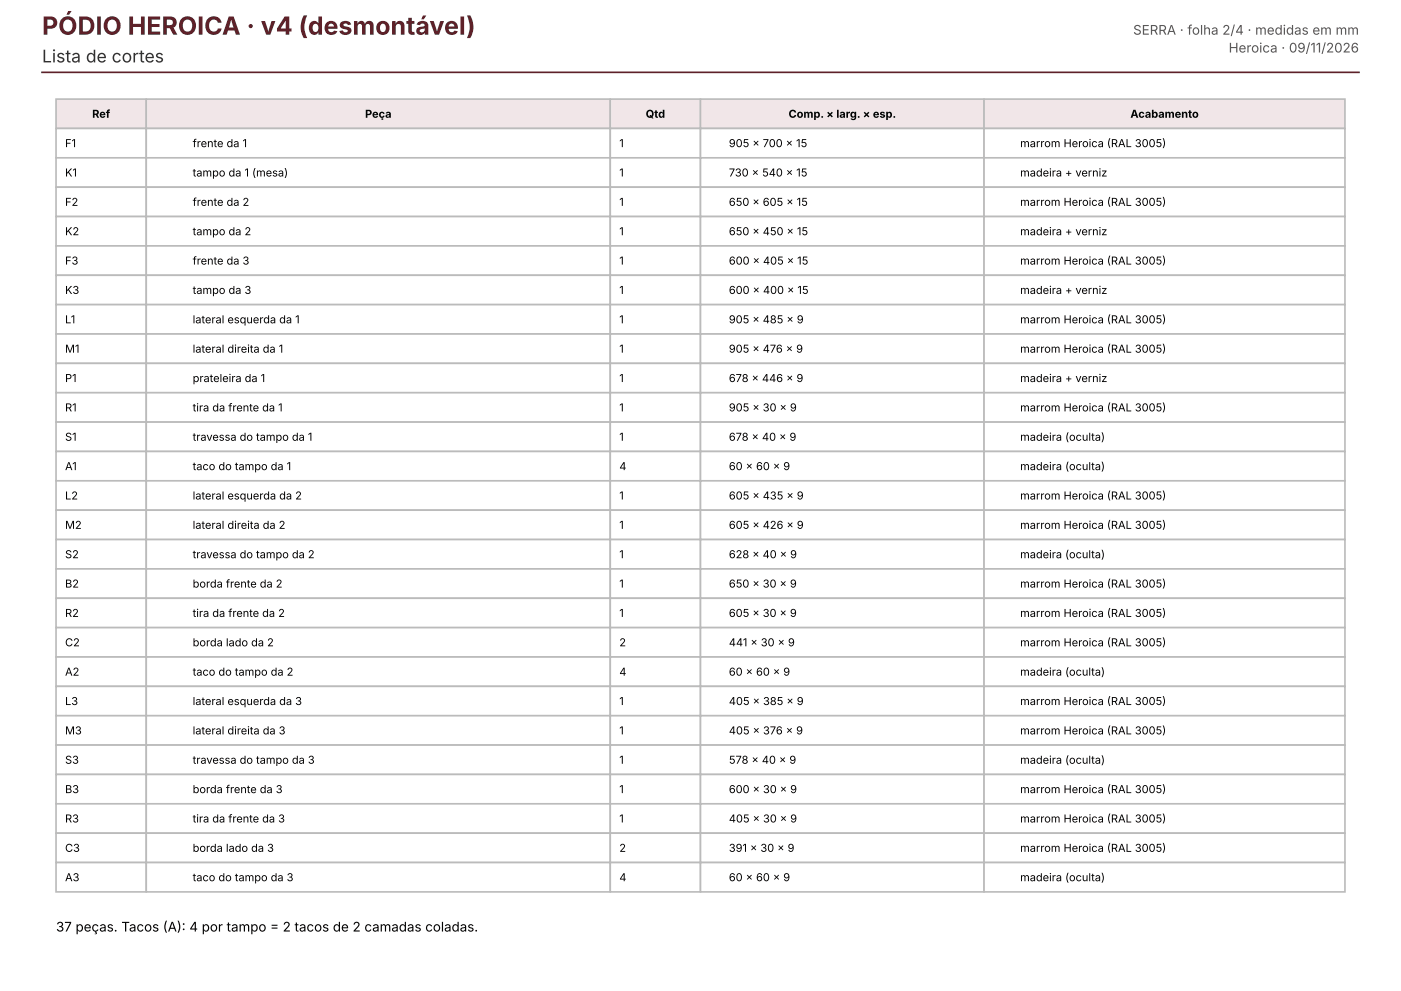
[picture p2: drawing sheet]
<svg xmlns="http://www.w3.org/2000/svg" width="297mm" height="210mm" viewBox="0 0 297 210" stroke-linecap="round" stroke-linejoin="round" font-family="sans-serif">
<defs><g id="words">
<text font-size="5.3" fill="#5e2129" x="8.9" y="7.4">PÓDIO HEROICA · v4 (desmontável)</text>
<text font-size="3.7" fill="#333" x="8.9" y="13.2">Lista de cortes</text>
<g font-size="2.8" fill="#555">
<text x="240.2" y="7.4">SERRA · folha 2/4 · medidas em mm</text>
<text x="260.4" y="11.1">Heroica · 09/11/2026</text>
</g>
<text font-size="2.8" x="11.9" y="197.5">37 peças. Tacos (A): 4 por tampo = 2 tacos de 2 camadas coladas.</text>
<g font-size="2.3">
<text x="19.5" y="25">Ref</text>
<text x="77.4" y="25">Peça</text>
<text x="136.8" y="25">Qtd</text>
<text x="167.1" y="25">Comp. × larg. × esp.</text>
<text x="239.6" y="25">Acabamento</text>
<text x="13.8" y="31.2">F1</text>
<text x="40.8" y="31.2">frente da 1</text>
<text x="131.3" y="31.2">1</text>
<text x="154.5" y="31.2">905 × 700 × 15</text>
<text x="216.2" y="31.2">marrom Heroica (RAL 3005)</text>
<text x="13.8" y="37.4">K1</text>
<text x="40.8" y="37.4">tampo da 1 (mesa)</text>
<text x="131.3" y="37.4">1</text>
<text x="154.5" y="37.4">730 × 540 × 15</text>
<text x="216.2" y="37.4">madeira + verniz</text>
<text x="13.8" y="43.6">F2</text>
<text x="40.8" y="43.6">frente da 2</text>
<text x="131.3" y="43.6">1</text>
<text x="154.5" y="43.6">650 × 605 × 15</text>
<text x="216.2" y="43.6">marrom Heroica (RAL 3005)</text>
<text x="13.8" y="49.9">K2</text>
<text x="40.8" y="49.9">tampo da 2</text>
<text x="131.3" y="49.9">1</text>
<text x="154.5" y="49.9">650 × 450 × 15</text>
<text x="216.2" y="49.9">madeira + verniz</text>
<text x="13.8" y="56.1">F3</text>
<text x="40.8" y="56.1">frente da 3</text>
<text x="131.3" y="56.1">1</text>
<text x="154.5" y="56.1">600 × 405 × 15</text>
<text x="216.2" y="56.1">marrom Heroica (RAL 3005)</text>
<text x="13.8" y="62.3">K3</text>
<text x="40.8" y="62.3">tampo da 3</text>
<text x="131.3" y="62.3">1</text>
<text x="154.5" y="62.3">600 × 400 × 15</text>
<text x="216.2" y="62.3">madeira + verniz</text>
<text x="13.8" y="68.5">L1</text>
<text x="40.8" y="68.5">lateral esquerda da 1</text>
<text x="131.3" y="68.5">1</text>
<text x="154.5" y="68.5">905 × 485 × 9</text>
<text x="216.2" y="68.5">marrom Heroica (RAL 3005)</text>
<text x="13.8" y="74.8">M1</text>
<text x="40.8" y="74.8">lateral direita da 1</text>
<text x="131.3" y="74.8">1</text>
<text x="154.5" y="74.8">905 × 476 × 9</text>
<text x="216.2" y="74.8">marrom Heroica (RAL 3005)</text>
<text x="13.8" y="81">P1</text>
<text x="40.8" y="81">prateleira da 1</text>
<text x="131.3" y="81">1</text>
<text x="154.5" y="81">678 × 446 × 9</text>
<text x="216.2" y="81">madeira + verniz</text>
<text x="13.8" y="87.2">R1</text>
<text x="40.8" y="87.2">tira da frente da 1</text>
<text x="131.3" y="87.2">1</text>
<text x="154.5" y="87.2">905 × 30 × 9</text>
<text x="216.2" y="87.2">marrom Heroica (RAL 3005)</text>
<text x="13.8" y="93.4">S1</text>
<text x="40.8" y="93.4">travessa do tampo da 1</text>
<text x="131.3" y="93.4">1</text>
<text x="154.5" y="93.4">678 × 40 × 9</text>
<text x="216.2" y="93.4">madeira (oculta)</text>
<text x="13.8" y="99.7">A1</text>
<text x="40.8" y="99.7">taco do tampo da 1</text>
<text x="131.3" y="99.7">4</text>
<text x="154.5" y="99.7">60 × 60 × 9</text>
<text x="216.2" y="99.7">madeira (oculta)</text>
<text x="13.8" y="105.9">L2</text>
<text x="40.8" y="105.9">lateral esquerda da 2</text>
<text x="131.3" y="105.9">1</text>
<text x="154.5" y="105.9">605 × 435 × 9</text>
<text x="216.2" y="105.9">marrom Heroica (RAL 3005)</text>
<text x="13.8" y="112.1">M2</text>
<text x="40.8" y="112.1">lateral direita da 2</text>
<text x="131.3" y="112.1">1</text>
<text x="154.5" y="112.1">605 × 426 × 9</text>
<text x="216.2" y="112.1">marrom Heroica (RAL 3005)</text>
<text x="13.8" y="118.3">S2</text>
<text x="40.8" y="118.3">travessa do tampo da 2</text>
<text x="131.3" y="118.3">1</text>
<text x="154.5" y="118.3">628 × 40 × 9</text>
<text x="216.2" y="118.3">madeira (oculta)</text>
<text x="13.8" y="124.5">B2</text>
<text x="40.8" y="124.5">borda frente da 2</text>
<text x="131.3" y="124.5">1</text>
<text x="154.5" y="124.5">650 × 30 × 9</text>
<text x="216.2" y="124.5">marrom Heroica (RAL 3005)</text>
<text x="13.8" y="130.8">R2</text>
<text x="40.8" y="130.8">tira da frente da 2</text>
<text x="131.3" y="130.8">1</text>
<text x="154.5" y="130.8">605 × 30 × 9</text>
<text x="216.2" y="130.8">marrom Heroica (RAL 3005)</text>
<text x="13.8" y="137">C2</text>
<text x="40.8" y="137">borda lado da 2</text>
<text x="131.3" y="137">2</text>
<text x="154.5" y="137">441 × 30 × 9</text>
<text x="216.2" y="137">marrom Heroica (RAL 3005)</text>
<text x="13.8" y="143.2">A2</text>
<text x="40.8" y="143.2">taco do tampo da 2</text>
<text x="131.3" y="143.2">4</text>
<text x="154.5" y="143.2">60 × 60 × 9</text>
<text x="216.2" y="143.2">madeira (oculta)</text>
<text x="13.8" y="149.4">L3</text>
<text x="40.8" y="149.4">lateral esquerda da 3</text>
<text x="131.3" y="149.4">1</text>
<text x="154.5" y="149.4">405 × 385 × 9</text>
<text x="216.2" y="149.4">marrom Heroica (RAL 3005)</text>
<text x="13.8" y="155.7">M3</text>
<text x="40.8" y="155.7">lateral direita da 3</text>
<text x="131.3" y="155.7">1</text>
<text x="154.5" y="155.7">405 × 376 × 9</text>
<text x="216.2" y="155.7">marrom Heroica (RAL 3005)</text>
<text x="13.8" y="161.9">S3</text>
<text x="40.8" y="161.9">travessa do tampo da 3</text>
<text x="131.3" y="161.9">1</text>
<text x="154.5" y="161.9">578 × 40 × 9</text>
<text x="216.2" y="161.9">madeira (oculta)</text>
<text x="13.8" y="168.1">B3</text>
<text x="40.8" y="168.1">borda frente da 3</text>
<text x="131.3" y="168.1">1</text>
<text x="154.5" y="168.1">600 × 30 × 9</text>
<text x="216.2" y="168.1">marrom Heroica (RAL 3005)</text>
<text x="13.8" y="174.3">R3</text>
<text x="40.8" y="174.3">tira da frente da 3</text>
<text x="131.3" y="174.3">1</text>
<text x="154.5" y="174.3">405 × 30 × 9</text>
<text x="216.2" y="174.3">marrom Heroica (RAL 3005)</text>
<text x="13.8" y="180.6">C3</text>
<text x="40.8" y="180.6">borda lado da 3</text>
<text x="131.3" y="180.6">2</text>
<text x="154.5" y="180.6">391 × 30 × 9</text>
<text x="216.2" y="180.6">marrom Heroica (RAL 3005)</text>
<text x="13.8" y="186.8">A3</text>
<text x="40.8" y="186.8">taco do tampo da 3</text>
<text x="131.3" y="186.8">4</text>
<text x="154.5" y="186.8">60 × 60 × 9</text>
<text x="216.2" y="186.8">madeira (oculta)</text>
</g>
</g></defs>
<g fill="#f1e6e8" stroke="#bbb" stroke-width=".35">
<path d="M11.9 21h19.1v6.2h-19.1z"/>
<path d="M31 21h98.3v6.2h-98.3z"/>
<path d="M129.3 21h19.2v6.2h-19.2z"/>
<path d="M148.5 21h60.1v6.2h-60.1z"/>
<path d="M208.6 21h76.4v6.2h-76.4z"/>
</g>
<g fill="#fff" stroke="#bbb" stroke-width=".35">
<path d="M11.9 27.2h19.1v6.3h-19.1z"/>
<path d="M31 27.2h98.3v6.3h-98.3z"/>
<path d="M129.3 27.2h19.2v6.3h-19.2z"/>
<path d="M148.5 27.2h60.1v6.3h-60.1z"/>
<path d="M208.6 27.2h76.4v6.3h-76.4z"/>
<path d="M11.9 33.5h19.1v6.2h-19.1z"/>
<path d="M31 33.5h98.3v6.2h-98.3z"/>
<path d="M129.3 33.5h19.2v6.2h-19.2z"/>
<path d="M148.5 33.5h60.1v6.2h-60.1z"/>
<path d="M208.6 33.5h76.4v6.2h-76.4z"/>
<path d="M11.9 39.7h19.1v6.2h-19.1z"/>
<path d="M31 39.7h98.3v6.2h-98.3z"/>
<path d="M129.3 39.7h19.2v6.2h-19.2z"/>
<path d="M148.5 39.7h60.1v6.2h-60.1z"/>
<path d="M208.6 39.7h76.4v6.2h-76.4z"/>
<path d="M11.9 45.9h19.1v6.2h-19.1z"/>
<path d="M31 45.9h98.3v6.2h-98.3z"/>
<path d="M129.3 45.9h19.2v6.2h-19.2z"/>
<path d="M148.5 45.9h60.1v6.2h-60.1z"/>
<path d="M208.6 45.9h76.4v6.2h-76.4z"/>
<path d="M11.9 52.1h19.1v6.2h-19.1z"/>
<path d="M31 52.1h98.3v6.2h-98.3z"/>
<path d="M129.3 52.1h19.2v6.2h-19.2z"/>
<path d="M148.5 52.1h60.1v6.2h-60.1z"/>
<path d="M208.6 52.1h76.4v6.2h-76.4z"/>
<path d="M11.9 58.3h19.1v6.3h-19.1z"/>
<path d="M31 58.3h98.3v6.3h-98.3z"/>
<path d="M129.3 58.3h19.2v6.3h-19.2z"/>
<path d="M148.5 58.3h60.1v6.3h-60.1z"/>
<path d="M208.6 58.3h76.4v6.3h-76.4z"/>
<path d="M11.9 64.6h19.1v6.2h-19.1z"/>
<path d="M31 64.6h98.3v6.2h-98.3z"/>
<path d="M129.3 64.6h19.2v6.2h-19.2z"/>
<path d="M148.5 64.6h60.1v6.2h-60.1z"/>
<path d="M208.6 64.6h76.4v6.2h-76.4z"/>
<path d="M11.9 70.8h19.1v6.2h-19.1z"/>
<path d="M31 70.8h98.3v6.2h-98.3z"/>
<path d="M129.3 70.8h19.2v6.2h-19.2z"/>
<path d="M148.5 70.8h60.1v6.2h-60.1z"/>
<path d="M208.6 70.8h76.4v6.2h-76.4z"/>
<path d="M11.9 77h19.1v6.2h-19.1z"/>
<path d="M31 77h98.3v6.2h-98.3z"/>
<path d="M129.3 77h19.2v6.2h-19.2z"/>
<path d="M148.5 77h60.1v6.2h-60.1z"/>
<path d="M208.6 77h76.4v6.2h-76.4z"/>
<path d="M11.9 83.2h19.1v6.3h-19.1z"/>
<path d="M31 83.2h98.3v6.3h-98.3z"/>
<path d="M129.3 83.2h19.2v6.3h-19.2z"/>
<path d="M148.5 83.2h60.1v6.3h-60.1z"/>
<path d="M208.6 83.2h76.4v6.3h-76.4z"/>
<path d="M11.9 89.5h19.1v6.2h-19.1z"/>
<path d="M31 89.5h98.3v6.2h-98.3z"/>
<path d="M129.3 89.5h19.2v6.2h-19.2z"/>
<path d="M148.5 89.5h60.1v6.2h-60.1z"/>
<path d="M208.6 89.5h76.4v6.2h-76.4z"/>
<path d="M11.9 95.7h19.1v6.2h-19.1z"/>
<path d="M31 95.7h98.3v6.2h-98.3z"/>
<path d="M129.3 95.7h19.2v6.2h-19.2z"/>
<path d="M148.5 95.7h60.1v6.2h-60.1z"/>
<path d="M208.6 95.7h76.4v6.2h-76.4z"/>
<path d="M11.9 101.9h19.1v6.2h-19.1z"/>
<path d="M31 101.9h98.3v6.2h-98.3z"/>
<path d="M129.3 101.9h19.2v6.2h-19.2z"/>
<path d="M148.5 101.9h60.1v6.2h-60.1z"/>
<path d="M208.6 101.9h76.4v6.2h-76.4z"/>
<path d="M11.9 108.1h19.1v6.3h-19.1z"/>
<path d="M31 108.1h98.3v6.3h-98.3z"/>
<path d="M129.3 108.1h19.2v6.3h-19.2z"/>
<path d="M148.5 108.1h60.1v6.3h-60.1z"/>
<path d="M208.6 108.1h76.4v6.3h-76.4z"/>
<path d="M11.9 114.4h19.1v6.2h-19.1z"/>
<path d="M31 114.4h98.3v6.2h-98.3z"/>
<path d="M129.3 114.4h19.2v6.2h-19.2z"/>
<path d="M148.5 114.4h60.1v6.2h-60.1z"/>
<path d="M208.6 114.4h76.4v6.2h-76.4z"/>
<path d="M11.9 120.6h19.1v6.2h-19.1z"/>
<path d="M31 120.6h98.3v6.2h-98.3z"/>
<path d="M129.3 120.6h19.2v6.2h-19.2z"/>
<path d="M148.5 120.6h60.1v6.2h-60.1z"/>
<path d="M208.6 120.6h76.4v6.2h-76.4z"/>
<path d="M11.9 126.8h19.1v6.2h-19.1z"/>
<path d="M31 126.8h98.3v6.2h-98.3z"/>
<path d="M129.3 126.8h19.2v6.2h-19.2z"/>
<path d="M148.5 126.8h60.1v6.2h-60.1z"/>
<path d="M208.6 126.8h76.4v6.2h-76.4z"/>
<path d="M11.9 133h19.1v6.3h-19.1z"/>
<path d="M31 133h98.3v6.3h-98.3z"/>
<path d="M129.3 133h19.2v6.3h-19.2z"/>
<path d="M148.5 133h60.1v6.3h-60.1z"/>
<path d="M208.6 133h76.4v6.3h-76.4z"/>
<path d="M11.9 139.3h19.1v6.2h-19.1z"/>
<path d="M31 139.3h98.3v6.2h-98.3z"/>
<path d="M129.3 139.3h19.2v6.2h-19.2z"/>
<path d="M148.5 139.3h60.1v6.2h-60.1z"/>
<path d="M208.6 139.3h76.4v6.2h-76.4z"/>
<path d="M11.9 145.5h19.1v6.2h-19.1z"/>
<path d="M31 145.5h98.3v6.2h-98.3z"/>
<path d="M129.3 145.5h19.2v6.2h-19.2z"/>
<path d="M148.5 145.5h60.1v6.2h-60.1z"/>
<path d="M208.6 145.5h76.4v6.2h-76.4z"/>
<path d="M11.9 151.7h19.1v6.2h-19.1z"/>
<path d="M31 151.7h98.3v6.2h-98.3z"/>
<path d="M129.3 151.7h19.2v6.2h-19.2z"/>
<path d="M148.5 151.7h60.1v6.2h-60.1z"/>
<path d="M208.6 151.7h76.4v6.2h-76.4z"/>
<path d="M11.9 157.9h19.1v6.3h-19.1z"/>
<path d="M31 157.9h98.3v6.3h-98.3z"/>
<path d="M129.3 157.9h19.2v6.3h-19.2z"/>
<path d="M148.5 157.9h60.1v6.3h-60.1z"/>
<path d="M208.6 157.9h76.4v6.3h-76.4z"/>
<path d="M11.9 164.2h19.1v6.2h-19.1z"/>
<path d="M31 164.2h98.3v6.2h-98.3z"/>
<path d="M129.3 164.2h19.2v6.2h-19.2z"/>
<path d="M148.5 164.2h60.1v6.2h-60.1z"/>
<path d="M208.6 164.2h76.4v6.2h-76.4z"/>
<path d="M11.9 170.4h19.1v6.2h-19.1z"/>
<path d="M31 170.4h98.3v6.2h-98.3z"/>
<path d="M129.3 170.4h19.2v6.2h-19.2z"/>
<path d="M148.5 170.4h60.1v6.2h-60.1z"/>
<path d="M208.6 170.4h76.4v6.2h-76.4z"/>
<path d="M11.9 176.6h19.1v6.2h-19.1z"/>
<path d="M31 176.6h98.3v6.2h-98.3z"/>
<path d="M129.3 176.6h19.2v6.2h-19.2z"/>
<path d="M148.5 176.6h60.1v6.2h-60.1z"/>
<path d="M208.6 176.6h76.4v6.2h-76.4z"/>
<path d="M11.9 182.8h19.1v6.3h-19.1z"/>
<path d="M31 182.8h98.3v6.3h-98.3z"/>
<path d="M129.3 182.8h19.2v6.3h-19.2z"/>
<path d="M148.5 182.8h60.1v6.3h-60.1z"/>
<path d="M208.6 182.8h76.4v6.3h-76.4z"/>
</g>
<path d="M8.9 15.3h279.1" fill="none" stroke="#5e2129" stroke-width=".35"/>
<use href="#words"/>
</svg>
